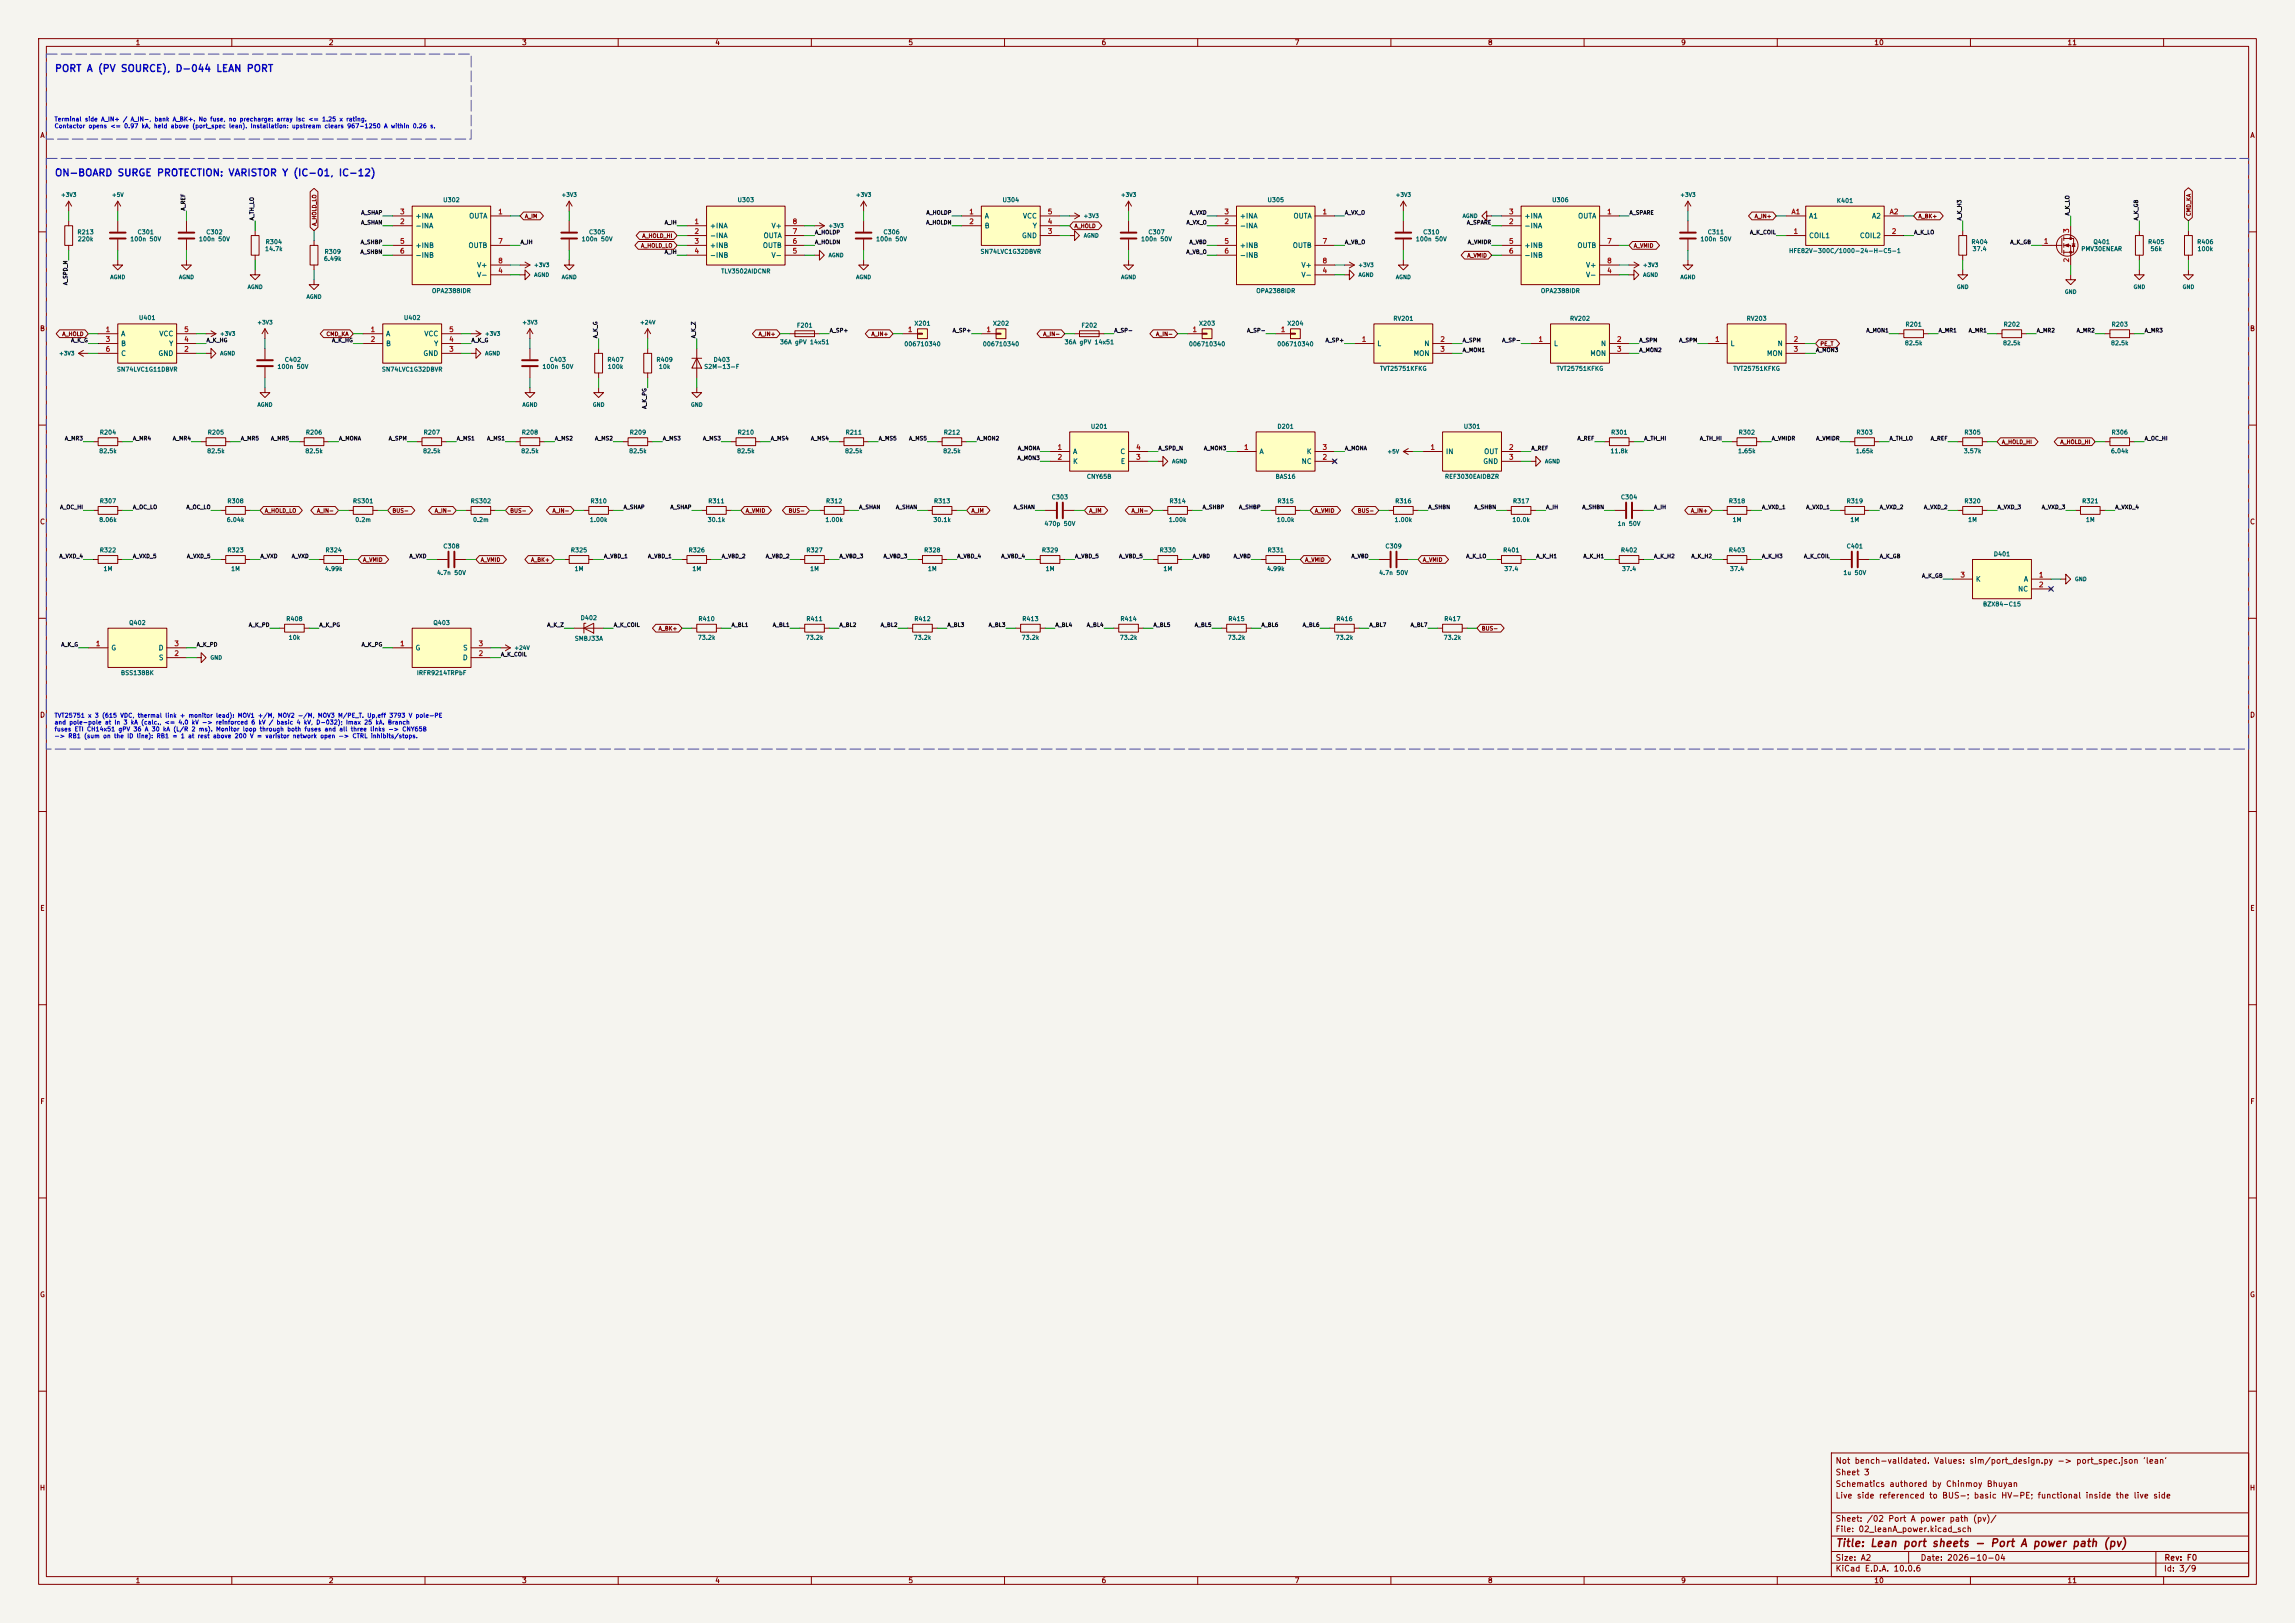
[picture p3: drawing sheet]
<svg xmlns="http://www.w3.org/2000/svg" width="594mm" height="420mm" viewBox="0 0 594 420" stroke-linecap="round" stroke-linejoin="round" font-family="sans-serif">
<defs><g id="words">
<text font-size="2" fill="#840000" x="475" y="400.8">Title: Lean port sheets - Port A power path (pv)</text>
<g font-size="1.8" fill="#0000c2">
<text x="14.1" y="19.1">PORT A (PV SOURCE), D-044 LEAN PORT</text>
<text x="14.1" y="46.1">ON-BOARD SURGE PROTECTION: VARISTOR Y (IC-01, IC-12)</text>
</g>
<g font-size="1.5" fill="#840000">
<text x="475" y="382.1">Sheet 3</text>
<text x="475" y="379.1">Not bench-validated. Values: sim/port_design.py -&gt; port_spec.json 'lean'</text>
<text x="475" y="388.1">Live side referenced to BUS-; basic HV-PE; functional inside the live side</text>
<text x="475" y="385.1">Schematics authored by Chinmoy Bhuyan</text>
<text x="475" y="394.1">Sheet: /02 Port A power path (pv)/</text>
<text x="475" y="396.8">File: 02_leanA_power.kicad_sch</text>
<text x="475" y="407">KiCad E.D.A. 10.0.6</text>
<text x="475" y="404.2">Size: A2</text>
<text x="497" y="404.2">Date: 2026-10-04</text>
<text x="560" y="407">Id: 3/9</text>
<text x="560.1" y="404.2">Rev: F0</text>
</g>
<g font-size="1.3" fill="#840000">
<text x="35" y="12">1</text>
<text x="85" y="12">2</text>
<text x="135" y="12">3</text>
<text x="185" y="12">4</text>
<text x="235" y="12">5</text>
<text x="285" y="12">6</text>
<text x="335" y="12">7</text>
<text x="385" y="12">8</text>
<text x="435" y="12">9</text>
<text x="485" y="12">10</text>
<text x="535" y="12">11</text>
<text x="10.3" y="36">A</text>
<text x="582.3" y="36">A</text>
<text x="10.2" y="86">B</text>
<text x="582.2" y="86">B</text>
<text x="10.2" y="136">C</text>
<text x="582.2" y="136">C</text>
<text x="10.2" y="186">D</text>
<text x="582.2" y="186">D</text>
<text x="10.3" y="236">E</text>
<text x="582.3" y="236">E</text>
<text x="10.3" y="286">F</text>
<text x="582.3" y="286">F</text>
<text x="10.2" y="336">G</text>
<text x="582.2" y="336">G</text>
<text x="10.2" y="386">H</text>
<text x="582.2" y="386">H</text>
<text x="35" y="410">1</text>
<text x="85" y="410">2</text>
<text x="135" y="410">3</text>
<text x="185" y="410">4</text>
<text x="235" y="410">5</text>
<text x="285" y="410">6</text>
<text x="335" y="410">7</text>
<text x="385" y="410">8</text>
<text x="435" y="410">9</text>
<text x="485" y="410">10</text>
<text x="535" y="410">11</text>
</g>
<g font-size="1.3" fill="#a90000">
<text x="103.4" y="58.3">2</text>
<text x="103.4" y="55.7">3</text>
<text x="128.8" y="55.7">1</text>
<text x="179.6" y="58.3">1</text>
<text x="205" y="58.3">8</text>
<text x="250.7" y="55.7">1</text>
<text x="250.7" y="58.3">2</text>
<text x="271" y="58.3">4</text>
<text x="271" y="55.7">5</text>
<text x="316.8" y="58.3">2</text>
<text x="316.8" y="55.7">3</text>
<text x="342.2" y="55.7">1</text>
<text x="390.4" y="58.3">2</text>
<text x="390.4" y="55.7">3</text>
<text x="415.8" y="55.7">1</text>
<text x="463.5" y="55.7">A1</text>
<text x="488.9" y="55.7">A2</text>
<text x="103.4" y="63.4">5</text>
<text x="103.4" y="65.9">6</text>
<text x="128.8" y="63.4">7</text>
<text x="179.6" y="60.8">2</text>
<text x="179.6" y="63.4">3</text>
<text x="179.6" y="65.9">4</text>
<text x="205" y="65.9">5</text>
<text x="205" y="63.4">6</text>
<text x="205" y="60.8">7</text>
<text x="271" y="60.8">3</text>
<text x="316.8" y="63.4">5</text>
<text x="316.8" y="65.9">6</text>
<text x="342.2" y="63.4">7</text>
<text x="390.4" y="63.4">5</text>
<text x="390.4" y="65.9">6</text>
<text x="415.8" y="63.4">7</text>
<text x="464.1" y="60.8">1</text>
<text x="489.5" y="60.8">2</text>
<text x="528.9" y="63.4">1</text>
<text x="535.8" y="60.4" transform="rotate(-90 535.8 60.4)">3</text>
<text x="128.8" y="71">4</text>
<text x="128.8" y="68.4">8</text>
<text x="342.2" y="71">4</text>
<text x="342.2" y="68.4">8</text>
<text x="415.8" y="71">4</text>
<text x="415.8" y="68.4">8</text>
<text x="535.8" y="68" transform="rotate(-90 535.8 68)">2</text>
<text x="27.2" y="86.2">1</text>
<text x="27.2" y="88.8">3</text>
<text x="47.5" y="88.8">4</text>
<text x="47.5" y="86.2">5</text>
<text x="95.8" y="86.2">1</text>
<text x="95.8" y="88.8">2</text>
<text x="116.1" y="88.8">4</text>
<text x="116.1" y="86.2">5</text>
<text x="234.9" y="86.2">1</text>
<text x="255.2" y="86.2">1</text>
<text x="308.5" y="86.2">1</text>
<text x="331.4" y="86.2">1</text>
<text x="352.3" y="88.8">1</text>
<text x="372.6" y="88.8">2</text>
<text x="398" y="88.8">1</text>
<text x="418.4" y="88.8">2</text>
<text x="443.8" y="88.8">1</text>
<text x="464.1" y="88.8">2</text>
<text x="27.2" y="91.3">6</text>
<text x="47.5" y="91.3">2</text>
<text x="116.1" y="91.3">3</text>
<text x="372.6" y="91.3">3</text>
<text x="418.4" y="91.3">3</text>
<text x="464.1" y="91.3">3</text>
<text x="273.6" y="116.7">1</text>
<text x="273.6" y="119.2">2</text>
<text x="293.9" y="119.2">3</text>
<text x="293.9" y="116.7">4</text>
<text x="321.8" y="116.7">1</text>
<text x="342.2" y="119.2">2</text>
<text x="342.2" y="116.7">3</text>
<text x="370.1" y="116.7">1</text>
<text x="390.4" y="116.7">2</text>
<text x="390.4" y="119.2">3</text>
<text x="507.3" y="149.7">3</text>
<text x="527.6" y="149.7">1</text>
<text x="527.6" y="152.3">2</text>
<text x="24.7" y="167.5">1</text>
<text x="45" y="167.5">3</text>
<text x="103.4" y="167.5">1</text>
<text x="123.7" y="167.5">3</text>
<text x="45" y="170">2</text>
<text x="123.7" y="170">2</text>
</g>
<g font-size="1.3" fill="#006464">
<text x="107.4" y="59.4">-INA</text>
<text x="107.4" y="56.8">+INA</text>
<text x="121.3" y="56.8">OUTA</text>
<text x="183.6" y="59.4">+INA</text>
<text x="199.5" y="59.4">V+</text>
<text x="254.7" y="56.8">A</text>
<text x="254.7" y="59.4">B</text>
<text x="264.6" y="56.8">VCC</text>
<text x="267.2" y="59.4">Y</text>
<text x="320.8" y="59.4">-INA</text>
<text x="320.8" y="56.8">+INA</text>
<text x="334.7" y="56.8">OUTA</text>
<text x="394.4" y="59.4">-INA</text>
<text x="394.4" y="56.8">+INA</text>
<text x="408.3" y="56.8">OUTA</text>
<text x="468.1" y="56.8">A1</text>
<text x="484.4" y="56.8">A2</text>
<text x="107.4" y="64.5">+INB</text>
<text x="121.1" y="64.5">OUTB</text>
<text x="183.6" y="61.9">-INA</text>
<text x="183.6" y="64.5">+INB</text>
<text x="197.3" y="64.5">OUTB</text>
<text x="197.5" y="61.9">OUTA</text>
<text x="264.4" y="61.9">GND</text>
<text x="320.8" y="64.5">+INB</text>
<text x="334.5" y="64.5">OUTB</text>
<text x="394.4" y="64.5">+INB</text>
<text x="408.1" y="64.5">OUTB</text>
<text x="468.1" y="61.9">COIL1</text>
<text x="481.2" y="61.9">COIL2</text>
<text x="107.4" y="67">-INB</text>
<text x="123.3" y="69.5">V+</text>
<text x="183.6" y="67">-INB</text>
<text x="199.5" y="67">V-</text>
<text x="320.8" y="67">-INB</text>
<text x="336.7" y="69.5">V+</text>
<text x="394.4" y="67">-INB</text>
<text x="410.4" y="69.5">V+</text>
<text x="123.3" y="72.1">V-</text>
<text x="336.7" y="72.1">V-</text>
<text x="410.4" y="72.1">V-</text>
<text x="31.2" y="87.3">A</text>
<text x="31.2" y="89.9">B</text>
<text x="41.1" y="87.3">VCC</text>
<text x="43.6" y="89.9">Y</text>
<text x="99.8" y="87.3">A</text>
<text x="99.8" y="89.9">B</text>
<text x="109.7" y="87.3">VCC</text>
<text x="112.2" y="89.9">Y</text>
<text x="356.3" y="89.9">L</text>
<text x="368.5" y="89.9">N</text>
<text x="402.1" y="89.9">L</text>
<text x="414.2" y="89.9">N</text>
<text x="447.8" y="89.9">L</text>
<text x="460" y="89.9">N</text>
<text x="31.2" y="92.4">C</text>
<text x="40.9" y="92.4">GND</text>
<text x="109.4" y="92.4">GND</text>
<text x="365.7" y="92.4">MON</text>
<text x="411.5" y="92.4">MON</text>
<text x="457.2" y="92.4">MON</text>
<text x="277.6" y="117.8">A</text>
<text x="289.8" y="117.8">C</text>
<text x="325.9" y="117.8">A</text>
<text x="338.1" y="117.8">K</text>
<text x="374.1" y="117.8">IN</text>
<text x="384" y="117.8">OUT</text>
<text x="277.6" y="120.3">K</text>
<text x="290" y="120.3">E</text>
<text x="336.8" y="120.3">NC</text>
<text x="383.8" y="120.3">GND</text>
<text x="511.3" y="150.8">K</text>
<text x="522.2" y="153.4">NC</text>
<text x="523.7" y="150.8">A</text>
<text x="28.7" y="168.6">G</text>
<text x="40.9" y="168.6">D</text>
<text x="41" y="171.1">S</text>
<text x="107.4" y="168.6">G</text>
<text x="119.7" y="171.1">D</text>
<text x="119.7" y="168.6">S</text>
</g>
<g font-size="1.1" fill="#0000c2">
<text x="14" y="31.7">Terminal side A_IN+ / A_IN-, bank A_BK+. No fuse, no precharge: array Isc &lt;= 1.25 x rating.</text>
<text x="14" y="33.4">Contactor opens &lt;= 0.97 kA, held above (port_spec lean). Installation: upstream clears 967-1250 A within 0.26 s.</text>
<text x="14" y="186">TVT25751 x 3 (615 VDC, thermal link + monitor lead): MOV1 +/M, MOV2 -/M, MOV3 M/PE_T. Up,eff 3793 V pole-PE</text>
<text x="14" y="187.7">and pole-pole at In 3 kA (calc., &lt;= 4.0 kV -&gt; reinforced 6 kV / basic 4 kV, D-032); Imax 25 kA. Branch</text>
<text x="14" y="189.5">fuses ETI CH14x51 gPV 36 A 30 kA (L/R 2 ms). Monitor loop through both fuses and all three links -&gt; CNY65B</text>
<text x="14" y="191.3">-&gt; RB1 (sum on the ID line): RB1 = 1 at rest above 200 V = varistor network open -&gt; CTRL inhibits/stops.</text>
</g>
<g font-size="1.1" fill="#006464">
<text x="114.6" y="52.6">U302</text>
<text x="190.8" y="52.6">U303</text>
<text x="259.4" y="52.6">U304</text>
<text x="327.9" y="52.6">U305</text>
<text x="401.6" y="52.6">U306</text>
<text x="475.3" y="52.8">K401</text>
<text x="19.9" y="60.9">R213</text>
<text x="20" y="62.7">220k</text>
<text x="33.6" y="62.7">100n 50V</text>
<text x="35.5" y="60.9">C301</text>
<text x="51.4" y="62.7">100n 50V</text>
<text x="53.3" y="60.9">C302</text>
<text x="68.5" y="65.2">14.7k</text>
<text x="68.6" y="63.4">R304</text>
<text x="83.9" y="66">R309</text>
<text x="150.4" y="62.7">100n 50V</text>
<text x="152.3" y="60.9">C305</text>
<text x="226.6" y="62.7">100n 50V</text>
<text x="228.5" y="60.9">C306</text>
<text x="253.7" y="65.9">SN74LVC1G32DBVR</text>
<text x="295.2" y="62.7">100n 50V</text>
<text x="297.1" y="60.9">C307</text>
<text x="366.3" y="62.7">100n 50V</text>
<text x="368.2" y="60.9">C310</text>
<text x="440" y="62.7">100n 50V</text>
<text x="441.9" y="60.9">C311</text>
<text x="462.9" y="65.7">HFE82V-300C/1000-24-H-C5-1</text>
<text x="510.1" y="63.4">R404</text>
<text x="510.4" y="65.2">37.4</text>
<text x="538.6" y="65.2">PMV30ENEAR</text>
<text x="541.7" y="63.4">Q401</text>
<text x="555.9" y="63.4">R405</text>
<text x="556.5" y="65.2">56k</text>
<text x="568.6" y="63.4">R406</text>
<text x="568.7" y="65.2">100k</text>
<text x="83.7" y="67.8">6.49k</text>
<text x="186.5" y="71">TLV3502AIDCNR</text>
<text x="111.7" y="76.1">OPA2388IDR</text>
<text x="325" y="76.1">OPA2388IDR</text>
<text x="398.7" y="76.1">OPA2388IDR</text>
<text x="35.8" y="83">U401</text>
<text x="104.4" y="83">U402</text>
<text x="360.5" y="83.3">RV201</text>
<text x="406.2" y="83.3">RV202</text>
<text x="452" y="83.3">RV203</text>
<text x="201.8" y="89.4">36A gPV 14x51</text>
<text x="206.1" y="85">F201</text>
<text x="233.9" y="89.9">006710340</text>
<text x="236.6" y="84.5">X201</text>
<text x="254.3" y="89.9">006710340</text>
<text x="256.9" y="84.5">X202</text>
<text x="275.4" y="89.4">36A gPV 14x51</text>
<text x="279.8" y="85">F202</text>
<text x="307.6" y="89.9">006710340</text>
<text x="310.2" y="84.5">X203</text>
<text x="330.5" y="89.9">006710340</text>
<text x="333.1" y="84.5">X204</text>
<text x="492.9" y="89.6">82.5k</text>
<text x="493.1" y="84.8">R201</text>
<text x="518.3" y="89.6">82.5k</text>
<text x="518.5" y="84.8">R202</text>
<text x="546.3" y="89.6">82.5k</text>
<text x="546.4" y="84.8">R203</text>
<text x="71.7" y="95.7">100n 50V</text>
<text x="73.6" y="93.9">C402</text>
<text x="140.3" y="95.7">100n 50V</text>
<text x="142.2" y="93.9">C403</text>
<text x="157.1" y="93.9">R407</text>
<text x="157.2" y="95.7">100k</text>
<text x="169.8" y="93.9">R409</text>
<text x="170.4" y="95.7">10k</text>
<text x="182.1" y="95.7">S2M-13-F</text>
<text x="184.6" y="93.9">D403</text>
<text x="30.1" y="96.4">SN74LVC1G11DBVR</text>
<text x="98.7" y="96.4">SN74LVC1G32DBVR</text>
<text x="357.1" y="96.2">TVT25751KFKG</text>
<text x="402.8" y="96.2">TVT25751KFKG</text>
<text x="448.5" y="96.2">TVT25751KFKG</text>
<text x="25.7" y="112.7">R204</text>
<text x="53.6" y="112.7">R205</text>
<text x="79" y="112.7">R206</text>
<text x="109.5" y="112.7">R207</text>
<text x="134.9" y="112.7">R208</text>
<text x="162.9" y="112.7">R209</text>
<text x="190.8" y="112.7">R210</text>
<text x="218.7" y="112.7">R211</text>
<text x="244.1" y="112.7">R212</text>
<text x="282.2" y="111.2">U201</text>
<text x="330.5" y="111.2">D201</text>
<text x="378.7" y="111.2">U301</text>
<text x="416.9" y="112.7">R301</text>
<text x="449.9" y="112.7">R302</text>
<text x="480.4" y="112.7">R303</text>
<text x="508.3" y="112.7">R305</text>
<text x="546.4" y="112.7">R306</text>
<text x="25.6" y="117.5">82.5k</text>
<text x="53.5" y="117.5">82.5k</text>
<text x="78.9" y="117.5">82.5k</text>
<text x="109.4" y="117.5">82.5k</text>
<text x="134.8" y="117.5">82.5k</text>
<text x="162.7" y="117.5">82.5k</text>
<text x="190.7" y="117.5">82.5k</text>
<text x="218.6" y="117.5">82.5k</text>
<text x="244" y="117.5">82.5k</text>
<text x="416.7" y="117.5">11.8k</text>
<text x="449.7" y="117.5">1.65k</text>
<text x="480.2" y="117.5">1.65k</text>
<text x="508.2" y="117.5">3.57k</text>
<text x="546.3" y="117.5">6.04k</text>
<text x="281.2" y="124.2">CNY65B</text>
<text x="330" y="124.2">BAS16</text>
<text x="373.9" y="124.2">REF3030EAIDBZR</text>
<text x="25.7" y="130.5">R307</text>
<text x="58.7" y="130.5">R308</text>
<text x="91.2" y="130.5">RS301</text>
<text x="121.7" y="130.5">RS302</text>
<text x="152.7" y="130.5">R310</text>
<text x="183.2" y="130.5">R311</text>
<text x="213.7" y="130.5">R312</text>
<text x="241.6" y="130.5">R313</text>
<text x="272.1" y="129.5">C303</text>
<text x="302.6" y="130.5">R314</text>
<text x="330.5" y="130.5">R315</text>
<text x="361" y="130.5">R316</text>
<text x="391.5" y="130.5">R317</text>
<text x="419.4" y="129.5">C304</text>
<text x="447.3" y="130.5">R318</text>
<text x="477.8" y="130.5">R319</text>
<text x="508.3" y="130.5">R320</text>
<text x="538.8" y="130.5">R321</text>
<text x="25.6" y="135.3">8.06k</text>
<text x="58.6" y="135.3">6.04k</text>
<text x="91.8" y="135.3">0.2m</text>
<text x="122.3" y="135.3">0.2m</text>
<text x="152.6" y="135.3">1.00k</text>
<text x="183" y="135.3">30.1k</text>
<text x="213.5" y="135.3">1.00k</text>
<text x="241.5" y="135.3">30.1k</text>
<text x="270.2" y="136.3">470p 50V</text>
<text x="302.4" y="135.3">1.00k</text>
<text x="330.4" y="135.3">10.0k</text>
<text x="360.8" y="135.3">1.00k</text>
<text x="391.3" y="135.3">10.0k</text>
<text x="418.6" y="136.3">1n 50V</text>
<text x="448.3" y="135.3">1M</text>
<text x="478.8" y="135.3">1M</text>
<text x="509.3" y="135.3">1M</text>
<text x="539.8" y="135.3">1M</text>
<text x="25.7" y="143.2">R322</text>
<text x="58.7" y="143.2">R323</text>
<text x="84.1" y="143.2">R324</text>
<text x="114.6" y="142.2">C308</text>
<text x="147.6" y="143.2">R325</text>
<text x="178.1" y="143.2">R326</text>
<text x="208.6" y="143.2">R327</text>
<text x="239.1" y="143.2">R328</text>
<text x="269.5" y="143.2">R329</text>
<text x="300" y="143.2">R330</text>
<text x="328" y="143.2">R331</text>
<text x="358.4" y="142.2">C309</text>
<text x="388.9" y="143.2">R401</text>
<text x="419.4" y="143.2">R402</text>
<text x="447.3" y="143.2">R403</text>
<text x="477.8" y="142.2">C401</text>
<text x="26.7" y="148">1M</text>
<text x="59.7" y="148">1M</text>
<text x="84" y="148">4.99k</text>
<text x="113" y="149">4.7n 50V</text>
<text x="148.6" y="148">1M</text>
<text x="179.1" y="148">1M</text>
<text x="209.6" y="148">1M</text>
<text x="240" y="148">1M</text>
<text x="270.5" y="148">1M</text>
<text x="301" y="148">1M</text>
<text x="327.8" y="148">4.99k</text>
<text x="356.8" y="149">4.7n 50V</text>
<text x="389.2" y="148">37.4</text>
<text x="419.7" y="148">37.4</text>
<text x="447.6" y="148">37.4</text>
<text x="477" y="149">1u 50V</text>
<text x="515.9" y="144.2">D401</text>
<text x="33.3" y="162">Q402</text>
<text x="74" y="161">R408</text>
<text x="112" y="162">Q403</text>
<text x="150.2" y="160.7">D402</text>
<text x="180.6" y="161">R410</text>
<text x="208.6" y="161">R411</text>
<text x="236.5" y="161">R412</text>
<text x="264.5" y="161">R413</text>
<text x="289.9" y="161">R414</text>
<text x="317.8" y="161">R415</text>
<text x="345.7" y="161">R416</text>
<text x="373.7" y="161">R417</text>
<text x="513.1" y="157.2">BZX84-C15</text>
<text x="74.6" y="165.8">10k</text>
<text x="148.6" y="166.1">SMBJ33A</text>
<text x="180.5" y="165.8">73.2k</text>
<text x="208.4" y="165.8">73.2k</text>
<text x="236.4" y="165.8">73.2k</text>
<text x="264.3" y="165.8">73.2k</text>
<text x="289.7" y="165.8">73.2k</text>
<text x="317.7" y="165.8">73.2k</text>
<text x="345.6" y="165.8">73.2k</text>
<text x="373.5" y="165.8">73.2k</text>
<text x="31.2" y="175">BSS138BK</text>
<text x="107.8" y="175">IRFR9214TRPbF</text>
</g>
<g font-size="1" fill="#006464">
<text x="15.7" y="51.2">+3V3</text>
<text x="28.9" y="51.2">+5V</text>
<text x="145.2" y="51.2">+3V3</text>
<text x="221.4" y="51.2">+3V3</text>
<text x="290" y="51.2">+3V3</text>
<text x="361.1" y="51.2">+3V3</text>
<text x="434.8" y="51.2">+3V3</text>
<text x="214.3" y="59.2">+3V3</text>
<text x="280.3" y="56.6">+3V3</text>
<text x="378.4" y="56.6">AGND</text>
<text x="280.4" y="61.7">AGND</text>
<text x="138.1" y="69.3">+3V3</text>
<text x="138.1" y="71.9">AGND</text>
<text x="214.3" y="66.8">AGND</text>
<text x="351.5" y="69.3">+3V3</text>
<text x="351.5" y="71.9">AGND</text>
<text x="425.1" y="69.3">+3V3</text>
<text x="425.2" y="71.9">AGND</text>
<text x="28.4" y="72.5">AGND</text>
<text x="46.2" y="72.5">AGND</text>
<text x="64" y="75">AGND</text>
<text x="79.2" y="77.5">AGND</text>
<text x="145.3" y="72.5">AGND</text>
<text x="221.5" y="72.5">AGND</text>
<text x="290" y="72.5">AGND</text>
<text x="361.2" y="72.5">AGND</text>
<text x="434.8" y="72.5">AGND</text>
<text x="506.4" y="75">GND</text>
<text x="534.3" y="76.3">GND</text>
<text x="552.1" y="75">GND</text>
<text x="564.8" y="75">GND</text>
<text x="56.8" y="87.1">+3V3</text>
<text x="66.5" y="84.2">+3V3</text>
<text x="125.4" y="87.1">+3V3</text>
<text x="135.1" y="84.2">+3V3</text>
<text x="165.5" y="84.2">+24V</text>
<text x="15.2" y="92.2">+3V3</text>
<text x="56.9" y="92.2">AGND</text>
<text x="125.4" y="92.2">AGND</text>
<text x="66.5" y="105.5">AGND</text>
<text x="135.1" y="105.5">AGND</text>
<text x="153.3" y="105.5">GND</text>
<text x="178.7" y="105.5">GND</text>
<text x="359" y="117.6">+5V</text>
<text x="303.2" y="120.1">AGND</text>
<text x="399.8" y="120.1">AGND</text>
<text x="536.9" y="150.6">GND</text>
<text x="54.3" y="170.9">GND</text>
<text x="133" y="168.4">+24V</text>
</g>
<g font-size="1" fill="#0f0f0f">
<text x="48.2" y="54.6" transform="rotate(-90 48.2 54.6)">A_REF</text>
<text x="65.9" y="57.1" transform="rotate(-90 65.9 57.1)">A_TH_LO</text>
<text x="93.3" y="58.3">A_SHAN</text>
<text x="93.4" y="55.8">A_SHAP</text>
<text x="171.9" y="58.3">A_IH</text>
<text x="239.6" y="58.3">A_HOLDN</text>
<text x="239.7" y="55.8">A_HOLDP</text>
<text x="307" y="58.3">A_VX_O</text>
<text x="307.8" y="55.8">A_VXD</text>
<text x="348" y="55.8">A_VX_O</text>
<text x="379.5" y="58.3">A_SPARE</text>
<text x="421.6" y="55.8">A_SPARE</text>
<text x="507.9" y="57.1" transform="rotate(-90 507.9 57.1)">A_K_H3</text>
<text x="535.8" y="55.9" transform="rotate(-90 535.8 55.9)">A_K_LO</text>
<text x="553.6" y="57.1" transform="rotate(-90 553.6 57.1)">A_K_GB</text>
<text x="93.2" y="65.9">A_SHBN</text>
<text x="93.2" y="63.4">A_SHBP</text>
<text x="134.6" y="63.4">A_IH</text>
<text x="171.9" y="65.9">A_IH</text>
<text x="210.8" y="60.9">A_HOLDP</text>
<text x="210.8" y="63.4">A_HOLDN</text>
<text x="306.9" y="65.9">A_VB_O</text>
<text x="307.7" y="63.4">A_VBD</text>
<text x="348" y="63.4">A_VB_O</text>
<text x="379.8" y="63.4">A_VMIDR</text>
<text x="452.8" y="60.9">A_K_COIL</text>
<text x="495.3" y="60.9">A_K_LO</text>
<text x="520.2" y="63.4">A_K_GB</text>
<text x="17.7" y="73.9" transform="rotate(-90 17.7 73.9)">A_SPD_N</text>
<text x="18.3" y="88.8">A_K_G</text>
<text x="53.3" y="88.8">A_K_HG</text>
<text x="85.8" y="88.8">A_K_HG</text>
<text x="121.9" y="88.8">A_K_G</text>
<text x="154.8" y="87.6" transform="rotate(-90 154.8 87.6)">A_K_G</text>
<text x="180.2" y="87.6" transform="rotate(-90 180.2 87.6)">A_K_Z</text>
<text x="214.6" y="86.3">A_SP+</text>
<text x="246.5" y="86.3">A_SP+</text>
<text x="288.3" y="86.3">A_SP-</text>
<text x="322.7" y="86.3">A_SP-</text>
<text x="343" y="88.8">A_SP+</text>
<text x="378.5" y="88.8">A_SPM</text>
<text x="388.7" y="88.8">A_SP-</text>
<text x="424.2" y="88.8">A_SPM</text>
<text x="434.5" y="88.8">A_SPM</text>
<text x="482.9" y="86.3">A_MON1</text>
<text x="501.7" y="86.3">A_MR1</text>
<text x="509.4" y="86.3">A_MR1</text>
<text x="527.1" y="86.3">A_MR2</text>
<text x="537.4" y="86.3">A_MR2</text>
<text x="555" y="86.3">A_MR3</text>
<text x="378.5" y="91.3">A_MON1</text>
<text x="424.2" y="91.3">A_MON2</text>
<text x="469.9" y="91.3">A_MON3</text>
<text x="167.5" y="105.9" transform="rotate(-90 167.5 105.9)">A_K_PG</text>
<text x="16.7" y="114.2">A_MR3</text>
<text x="34.3" y="114.2">A_MR4</text>
<text x="44.6" y="114.2">A_MR4</text>
<text x="62.2" y="114.2">A_MR5</text>
<text x="70" y="114.2">A_MR5</text>
<text x="87.6" y="114.2">A_MONA</text>
<text x="100.5" y="114.2">A_SPM</text>
<text x="118.1" y="114.2">A_MS1</text>
<text x="125.9" y="114.2">A_MS1</text>
<text x="143.5" y="114.2">A_MS2</text>
<text x="153.9" y="114.2">A_MS2</text>
<text x="171.5" y="114.2">A_MS3</text>
<text x="181.8" y="114.2">A_MS3</text>
<text x="199.4" y="114.2">A_MS4</text>
<text x="209.8" y="114.2">A_MS4</text>
<text x="227.3" y="114.2">A_MS5</text>
<text x="235.2" y="114.2">A_MS5</text>
<text x="252.7" y="114.2">A_MON2</text>
<text x="263.2" y="119.3">A_MON3</text>
<text x="263.3" y="116.7">A_MONA</text>
<text x="299.7" y="116.7">A_SPD_N</text>
<text x="311.5" y="116.7">A_MON3</text>
<text x="348" y="116.7">A_MONA</text>
<text x="396.2" y="116.7">A_REF</text>
<text x="408.2" y="114.2">A_REF</text>
<text x="425.5" y="114.2">A_TH_HI</text>
<text x="439.9" y="114.2">A_TH_HI</text>
<text x="458.5" y="114.2">A_VMIDR</text>
<text x="470" y="114.2">A_VMIDR</text>
<text x="489" y="114.2">A_TH_LO</text>
<text x="499.6" y="114.2">A_REF</text>
<text x="555" y="114.2">A_OC_HI</text>
<text x="15.4" y="132">A_OC_HI</text>
<text x="34.3" y="132">A_OC_LO</text>
<text x="48.1" y="132">A_OC_LO</text>
<text x="161.3" y="132">A_SHAP</text>
<text x="173.4" y="132">A_SHAP</text>
<text x="222.3" y="132">A_SHAN</text>
<text x="231.8" y="132">A_SHAN</text>
<text x="262.2" y="132">A_SHAN</text>
<text x="311.2" y="132">A_SHBP</text>
<text x="320.6" y="132">A_SHBP</text>
<text x="369.6" y="132">A_SHBN</text>
<text x="381.5" y="132">A_SHBN</text>
<text x="400.1" y="132">A_IH</text>
<text x="409.4" y="132">A_SHBN</text>
<text x="428" y="132">A_IH</text>
<text x="455.9" y="132">A_VXD_1</text>
<text x="467.4" y="132">A_VXD_1</text>
<text x="486.4" y="132">A_VXD_2</text>
<text x="497.8" y="132">A_VXD_2</text>
<text x="516.9" y="132">A_VXD_3</text>
<text x="528.3" y="132">A_VXD_3</text>
<text x="547.4" y="132">A_VXD_4</text>
<text x="15.2" y="144.7">A_VXD_4</text>
<text x="34.3" y="144.7">A_VXD_5</text>
<text x="48.3" y="144.7">A_VXD_5</text>
<text x="67.3" y="144.7">A_VXD</text>
<text x="75.4" y="144.7">A_VXD</text>
<text x="105.9" y="144.7">A_VXD</text>
<text x="156.2" y="144.7">A_VBD_1</text>
<text x="167.6" y="144.7">A_VBD_1</text>
<text x="186.7" y="144.7">A_VBD_2</text>
<text x="198.1" y="144.7">A_VBD_2</text>
<text x="217.2" y="144.7">A_VBD_3</text>
<text x="228.6" y="144.7">A_VBD_3</text>
<text x="247.7" y="144.7">A_VBD_4</text>
<text x="259" y="144.7">A_VBD_4</text>
<text x="278.1" y="144.7">A_VBD_5</text>
<text x="289.5" y="144.7">A_VBD_5</text>
<text x="308.6" y="144.7">A_VBD</text>
<text x="319.2" y="144.7">A_VBD</text>
<text x="349.7" y="144.7">A_VBD</text>
<text x="379.4" y="144.7">A_K_LO</text>
<text x="397.5" y="144.7">A_K_H1</text>
<text x="409.7" y="144.7">A_K_H1</text>
<text x="428" y="144.7">A_K_H2</text>
<text x="437.6" y="144.7">A_K_H2</text>
<text x="455.9" y="144.7">A_K_H3</text>
<text x="466.8" y="144.7">A_K_COIL</text>
<text x="486.4" y="144.7">A_K_GB</text>
<text x="497.3" y="149.8">A_K_GB</text>
<text x="15.7" y="167.5">A_K_G</text>
<text x="50.8" y="167.5">A_K_PD</text>
<text x="64.3" y="162.5">A_K_PD</text>
<text x="82.6" y="162.5">A_K_PG</text>
<text x="93.5" y="167.5">A_K_PG</text>
<text x="141.5" y="162.5">A_K_Z</text>
<text x="158.8" y="162.5">A_K_COIL</text>
<text x="189.2" y="162.5">A_BL1</text>
<text x="199.9" y="162.5">A_BL1</text>
<text x="217.2" y="162.5">A_BL2</text>
<text x="227.8" y="162.5">A_BL2</text>
<text x="245.1" y="162.5">A_BL3</text>
<text x="255.8" y="162.5">A_BL3</text>
<text x="273.1" y="162.5">A_BL4</text>
<text x="281.2" y="162.5">A_BL4</text>
<text x="298.5" y="162.5">A_BL5</text>
<text x="309.1" y="162.5">A_BL5</text>
<text x="326.4" y="162.5">A_BL6</text>
<text x="337" y="162.5">A_BL6</text>
<text x="354.3" y="162.5">A_BL7</text>
<text x="365" y="162.5">A_BL7</text>
<text x="129.5" y="170.1">A_K_COIL</text>
</g>
<g font-size="1" fill="#840000">
<text x="82.1" y="58.6" transform="rotate(-90 82.1 58.6)">A_HOLD_LO</text>
<text x="135.7" y="56.7">A_IM</text>
<text x="278" y="59.2">A_HOLD</text>
<text x="454" y="56.7">A_IN+</text>
<text x="496.4" y="56.7">A_BK+</text>
<text x="567.2" y="56" transform="rotate(-90 567.2 56)">CMD_KA</text>
<text x="165.8" y="64.3">A_HOLD_LO</text>
<text x="166.1" y="61.8">A_HOLD_HI</text>
<text x="422.8" y="64.3">A_VMID</text>
<text x="379.7" y="66.9">A_VMID</text>
<text x="16" y="87.2">A_HOLD</text>
<text x="84.4" y="87.2">CMD_KA</text>
<text x="196.2" y="87.2">A_IN+</text>
<text x="225.4" y="87.2">A_IN+</text>
<text x="269.9" y="87.2">A_IN-</text>
<text x="299.1" y="87.2">A_IN-</text>
<text x="471" y="89.7">PE_T</text>
<text x="518" y="115.1">A_HOLD_HI</text>
<text x="533.2" y="115.1">A_HOLD_HI</text>
<text x="68.4" y="132.9">A_HOLD_LO</text>
<text x="81.9" y="132.9">A_IN-</text>
<text x="101.5" y="132.9">BUS-</text>
<text x="112.4" y="132.9">A_IN-</text>
<text x="131.9" y="132.9">BUS-</text>
<text x="142.9" y="132.9">A_IN-</text>
<text x="192.9" y="132.9">A_VMID</text>
<text x="204" y="132.9">BUS-</text>
<text x="251.3" y="132.9">A_IM</text>
<text x="281.8" y="132.9">A_IM</text>
<text x="292.7" y="132.9">A_IN-</text>
<text x="340.2" y="132.9">A_VMID</text>
<text x="351.3" y="132.9">BUS-</text>
<text x="437.5" y="132.9">A_IN+</text>
<text x="93.8" y="145.6">A_VMID</text>
<text x="124.3" y="145.6">A_VMID</text>
<text x="137.3" y="145.6">A_BK+</text>
<text x="337.7" y="145.6">A_VMID</text>
<text x="368.2" y="145.6">A_VMID</text>
<text x="170.3" y="163.4">A_BK+</text>
<text x="383.4" y="163.4">BUS-</text>
</g>
</g></defs>
<path d="M0 0h594v420h-594z" fill="#f5f4ef" stroke="#f5f4ef" stroke-width=".26"/>
<g fill="none" stroke="#840000" stroke-width=".26">
<path d="M10 10h574v400h-574zM12 12h570v396h-570zM60 10v2M110 10v2M160 10v2M210 10v2M260 10v2M310 10v2M360 10v2M410 10v2M460 10v2M510 10v2"/>
<path d="M560 10v2M384.8 55.9v-1.3l-1.3 1.3 1.3 1.3v-1.3h1.3M553.7 59.7v1.3M10 60h2M134.6 71.1h1.3v-1.2l1.3 1.2-1.3 1.3v-1.3M134.6 68.6h2.6M135.9 67.8l1.3 .8M137.2 68.6l-1.3 .7M147.3 67.3v1.3h1.3l-1.3 1.3-1.3-1.3h1.3M210.8 66h1.3v-1.2l1.3 1.2-1.3 1.3v-1.3M348 71.1h1.2v-1.2l1.3 1.2-1.3 1.3v-1.3M535.9 71.1v1.3h1.3l-1.3 1.3-1.2-1.3h1.2"/>
<path d="M552.7 61h2v5h-2zM553.7 69.9v1.2h1.3l-1.3 1.3-1.3-1.3h1.3M553.7 66v1.3M582 60h2M121.9 86.4h2.6M123.2 85.6l1.3 .8M124.5 86.4l-1.3 .7M137.2 90.2v2.8M137.2 95v2.8M204.5 86.4h7.6M205.7 85.6h5.1v1.5h-5.1zM10 110h2"/>
<path d="M77.5 114.3h1.2M78.7 113.3h5.1v2h-5.1zM83.8 114.3h1.3M217.2 114.3h1.2M218.4 113.3h5.1v2h-5.1zM223.5 114.3h1.3M544.8 114.3h1.3M546.1 113.3h5.1v2h-5.1zM551.2 114.3h1.2M582 110h2M151.1 132.1h1.3M152.4 131.1h5.1v2h-5.1z"/>
<path d="M157.5 132.1h1.2M181.6 132.1h1.3M182.9 131.1h5.1v2h-5.1zM188 132.1h1.2M176.5 144.8h1.3M177.8 143.8h5.1v2h-5.1zM182.9 144.8h1.2M237.5 144.8h1.3M238.8 143.8h5v2h-5zM243.8 144.8h1.3M10 160h2M582 160h2"/>
<path d="M10 210h2M582 210h2M10 260h2M582 260h2M10 310h2M582 310h2M10 360h2M474 376h108v32h-108zM582 360h2M474 397.5h108M474 391.5h108M60 408v2"/>
<path d="M110 408v2M160 408v2M210 408v2M260 408v2M310 408v2M360 408v2M410 408v2M460 408v2M474 404.5h108M474 401.5h108M494 401.5v3M510 408v2"/>
<path d="M558 401.5v6.5M560 408v2"/>
</g>
<path d="M135.1 93.2h4.1M135.1 94.7h4.1" fill="none" stroke="#840000" stroke-width=".51"/>
<path d="M334 85.1h2.5v2.5h-2.5z" fill="#ffffc2"/>
<g fill="none" stroke="#840000" stroke-width=".26">
<path d="M508 59.7v1.3M507 61h2v5h-2zM508 66v1.3M121.9 91.4h1.3v-1.2l1.3 1.2-1.3 1.3v-1.3M330.2 86.4h3.8M334 85.1h2.5v2.5h-2.5zM334 86.2h1.3v.3h-1.3zM133.3 114.3h1.3M134.6 113.3h5.1v2h-5.1zM137.2 100.3v1.3h1.2l-1.2 1.3-1.3-1.3h1.3M139.7 114.3h1.3M328.9 132.1h1.3"/>
<path d="M330.2 131.1h5.1v2h-5.1zM335.3 132.1h1.2"/>
</g>
<path d="M325.1 111.8h15.3v10.1h-15.3z" fill="#ffffc2"/>
<g fill="none" stroke="#840000" stroke-width=".26">
<path d="M66 59.7v1.3M65 61h2.1v5h-2.1zM66 66v1.3M80.3 63.5h2v5.1h-2zM81.3 62.2v1.3M81.3 68.6v1.3M508 69.9v1.2h1.3l-1.3 1.3-1.3-1.3h1.3M53.3 86.4h2.6M54.6 85.6l1.3 .8M55.9 86.4l-1.3 .7M491.5 86.4h1.3M492.8 85.3h5v2.1h-5z"/>
<path d="M497.8 86.4h1.3M516.9 86.4h1.3M518.2 85.3h5v2.1h-5zM523.2 86.4h1.3M154.9 100.3v1.3h1.3l-1.3 1.3-1.2-1.3h1.2M320 116.8h5.1M325.1 111.8h15.3v10.1h-15.3zM340.4 116.8h5M340.4 119.4h5M345.1 119l.7 .8M345.8 119l-.7 .8M396.2 119.4h1.3v-1.3l1.3 1.3-1.3 1.3v-1.3"/>
<path d="M415.3 114.3h1.3M416.6 113.3h5v2h-5zM421.6 114.3h1.3M506.7 114.3h1.3M508 113.3h5.1v2h-5.1zM513.1 114.3h1.2M476.2 132.1h1.3M477.5 131.1h5.1v2h-5.1zM482.6 132.1h1.3M506.7 132.1h1.3M508 131.1h5.1v2h-5.1zM513.1 132.1h1.2"/>
<path d="M476.2 144.8h2.8M481.1 144.8h2.8"/>
</g>
<path d="M479.3 142.7v4.1M480.8 142.7v4.1" fill="none" stroke="#840000" stroke-width=".51"/>
<path d="M401.3 83.8h15.3v10.2h-15.3z" fill="#ffffc2"/>
<path d="M396.2 88.9h5.1M401.3 83.8h15.3v10.2h-15.3zM416.6 88.9h5M416.6 91.4h5M478.8 114.3h1.3M480.1 113.3h5v2h-5zM485.1 114.3h1.3M417.8 132.1h2.8M422.7 132.1h2.7" fill="none" stroke="#840000" stroke-width=".26"/>
<path d="M420.9 130v4.1M422.4 130v4.1" fill="none" stroke="#840000" stroke-width=".51"/>
<path d="M106.7 53.3h20.3v20.4h-20.3z" fill="#ffffc2"/>
<g fill="none" stroke="#840000" stroke-width=".26">
<path d="M101.6 55.9h5.1M101.6 58.4h5.1M106.7 53.3h20.3v20.4h-20.3zM127 55.9h5.1M535.9 58.4v3.3M101.6 63.5h5.1M101.6 66h5.1M127 71.1h5.1M127 63.5h5.1M127 68.6h5.1M528.3 63.5h5.4M533.7 61.6v3.8"/>
<path d="M534.2 61.7h2.5v3.6h-2.5M534.2 63.5h1.7v5.1M534.2 61.2v1M534.2 63v1M534.2 64.8v1M536.3 63.1h.8M536.7 63.1l.4 .7h-.8z"/>
<circle cx="535.1" cy="63.5" r="2.79"/>
</g>
<g fill="#840000" stroke="#840000" stroke-width=".26">
<path d="M534.4 63.5l1-.4v.8z"/>
<circle cx="535.9" cy="61.7" r=".25"/>
<circle cx="535.9" cy="65.3" r=".25"/>
</g>
<path d="M467.4 53.3h20.3v10.2h-20.3z" fill="#ffffc2"/>
<g fill="none" stroke="#840000" stroke-width=".26">
<path d="M48.3 57.2v2.7M363.2 57.2v2.7M462.3 55.9h5.1M467.4 53.3h20.3v10.2h-20.3zM487.7 55.9h5.1M48.3 67.3v1.3h1.2l-1.2 1.3-1.3-1.3h1.3M48.3 62v2.8M363.2 62v2.8M421.6 71.1h1.3v-1.2l1.3 1.2-1.3 1.3v-1.3M462.3 61h5.1M487.7 61h5.1M417.8 144.8h1.3"/>
<path d="M419.1 143.8h5.1v2h-5.1zM424.2 144.8h1.2"/>
</g>
<path d="M46.2 60.2h4.1M46.2 61.7h4.1M361.2 60.2h4.1M361.2 61.7h4.1" fill="none" stroke="#840000" stroke-width=".51"/>
<path d="M373.4 111.8h15.2v10.1h-15.2z" fill="#ffffc2"/>
<path d="M363.2 52.1l-.7 1.2M363.2 52.1l.8 1.2M363.2 52.1v2.5M368.3 116.8h5.1M373.4 111.8h15.2v10.1h-15.2zM388.6 116.8h5.1M388.6 119.4h5.1" fill="none" stroke="#840000" stroke-width=".26"/>
<path d="M393.7 53.3h20.3v20.4h-20.3z" fill="#ffffc2"/>
<g fill="none" stroke="#840000" stroke-width=".26">
<path d="M388.6 55.9h5.1M388.6 58.4h5.1M393.7 53.3h20.3v20.4h-20.3zM414 55.9h5.1M436.9 52.1l-.8 1.2M436.9 52.1l.7 1.2M436.9 52.1v2.5M388.6 63.5h5.1M388.6 66h5.1M414 71.1h5.1M414 63.5h5.1M414 68.6h5.1"/>
<path d="M421.6 68.6h2.6M422.9 67.8l1.3 .8M424.2 68.6l-1.3 .7M363.2 116.8l1.3 .8M363.2 116.8h2.6M364.5 116.1l-1.3 .7M448.3 114.3h1.3M449.6 113.3h5.1v2h-5.1zM454.7 114.3h1.2M359.4 132.1h1.3M360.7 131.1h5.1v2h-5.1zM365.8 132.1h1.2"/>
<path d="M389.9 132.1h1.3M391.2 131.1h5v2h-5zM396.2 132.1h1.3M57.1 144.8h1.3M58.4 143.8h5.1v2h-5.1zM63.5 144.8h1.3M356.9 144.8h2.8M361.7 144.8h2.8M387.3 144.8h1.3M388.6 143.8h5.1v2h-5.1zM393.7 144.8h1.3"/>
</g>
<path d="M359.9 142.7v4.1M361.4 142.7v4.1" fill="none" stroke="#840000" stroke-width=".51"/>
<path d="M447 83.8h15.3v10.2h-15.3z" fill="#ffffc2"/>
<g fill="none" stroke="#840000" stroke-width=".26">
<path d="M566.4 59.7v1.3M565.4 61h2v5h-2zM566.4 69.9v1.2h1.3l-1.3 1.3-1.3-1.3h1.3M566.4 66v1.3M442 88.9h5M447 83.8h15.3v10.2h-15.3zM462.3 88.9h5.1M462.3 91.4h5.1M24.1 144.8h1.3M25.4 143.8h5.1v2h-5.1zM30.5 144.8h1.2M326.4 144.8h1.3"/>
<path d="M327.7 143.8h5v2h-5zM332.7 144.8h1.3M533.4 149.9h1.3v-1.3l1.2 1.3-1.2 1.2v-1.2"/>
</g>
<path d="M510.5 144.8h15.3v10.1h-15.3z" fill="#ffffc2"/>
<g fill="none" stroke="#840000" stroke-width=".26">
<path d="M82.5 144.8h1.3M83.8 143.8h5.1v2h-5.1zM88.9 144.8h1.3M505.5 149.9h5M510.5 144.8h15.3v10.1h-15.3zM525.8 149.9h5.1M525.8 152.4h5.1M530.5 152l.7 .8M531.2 152l-.7 .8M262.9 162.6h1.3M264.2 161.5h5v2.1h-5zM269.2 162.6h1.3"/>
<path d="M288.3 162.6h1.3M289.6 161.5h5v2.1h-5zM294.6 162.6h1.3M316.2 162.6h1.3M317.5 161.5h5.1v2.1h-5.1zM322.6 162.6h1.2M344.2 162.6h1.2M345.4 161.5h5.1v2.1h-5.1zM350.5 162.6h1.3M372.1 162.6h1.3M373.4 161.5h5.1v2.1h-5.1zM378.5 162.6h1.2"/>
</g>
<path d="M27.9 162.6h15.3v10.1h-15.3z" fill="#ffffc2"/>
<g fill="none" stroke="#840000" stroke-width=".26">
<path d="M348 68.6h2.5M349.2 67.8l1.3 .8M350.5 68.6l-1.3 .7M363.2 67.3v1.3h1.3l-1.3 1.3-1.3-1.3h1.3M436.9 67.3v1.3h1.2l-1.2 1.3-1.3-1.3h1.3M137.2 85.1l-.8 1.3M137.2 85.1l.7 1.3M137.2 85.1v2.5M120.6 132.1h1.3M121.9 131.1h5.1v2h-5.1zM127 132.1h1.3M445.8 132.1h1.2"/>
<path d="M447 131.1h5.1v2h-5.1zM452.1 132.1h1.3M445.8 144.8h1.2M447 143.8h5.1v2h-5.1zM452.1 144.8h1.3M22.9 167.6h5M27.9 162.6h15.3v10.1h-15.3zM43.2 167.6h5.1M43.2 170.2h5.1M50.8 170.2h1.3v-1.3l1.2 1.3-1.2 1.3v-1.3M72.4 162.6h1.3M73.7 161.5h5v2.1h-5z"/>
<path d="M78.7 162.6h1.3"/>
</g>
<path d="M355.6 83.8h15.2v10.2h-15.2z" fill="#ffffc2"/>
<path d="M68.6 90.2v2.8M68.6 95v2.8M350.5 88.9h5.1M355.6 83.8h15.2v10.2h-15.2zM370.8 88.9h5.1M370.8 91.4h5.1M544.8 86.4h1.3M546.1 85.3h5.1v2.1h-5.1zM551.2 86.4h1.2" fill="none" stroke="#840000" stroke-width=".26"/>
<path d="M66.5 93.2h4.1M66.5 94.7h4.1" fill="none" stroke="#840000" stroke-width=".51"/>
<path d="M320 53.3h20.4v20.4h-20.4z" fill="#ffffc2"/>
<g fill="none" stroke="#840000" stroke-width=".26">
<path d="M223.5 52.1l-.7 1.2M223.5 52.1l.8 1.2M223.5 52.1v2.5M292.1 52.1l-.8 1.2M292.1 52.1l.8 1.2M292.1 52.1v2.5M315 55.9h5M315 58.4h5M320 53.3h20.4v20.4h-20.4zM340.4 55.9h5M315 63.5h5M315 66h5"/>
<path d="M340.4 71.1h5M340.4 63.5h5M340.4 68.6h5M68.6 85.1l-.8 1.3M68.6 85.1l.7 1.3M68.6 85.1v2.5M537.2 132.1h1.3M538.5 131.1h5.1v2h-5.1zM543.6 132.1h1.2M207 162.6h1.3M208.3 161.5h5.1v2.1h-5.1zM213.4 162.6h1.2"/>
</g>
<path d="M254 53.3h15.2v10.2h-15.2z" fill="#ffffc2"/>
<g fill="none" stroke="#840000" stroke-width=".26">
<path d="M248.9 55.9h5.1M248.9 58.4h5.1M254 53.3h15.2v10.2h-15.2zM269.2 55.9h5.1M269.2 58.4h5.1M436.9 57.2v2.7M269.2 61h5.1M436.9 62v2.8M278.1 86.4h7.6M279.4 85.6h5.1v1.5h-5.1zM234.9 162.6h1.3M236.2 161.5h5.1v2.1h-5.1z"/>
<path d="M241.3 162.6h1.3"/>
</g>
<path d="M434.8 60.2h4.1M434.8 61.7h4.1" fill="none" stroke="#840000" stroke-width=".51"/>
<path d="M276.9 111.8h15.2v10.1h-15.2z" fill="#ffffc2"/>
<g fill="none" stroke="#840000" stroke-width=".26">
<path d="M68.6 100.3v1.3h1.2l-1.2 1.3-1.3-1.3h1.3M107.9 114.3h1.3M109.2 113.3h5.1v2h-5.1zM114.3 114.3h1.3M161.3 114.3h1.3M162.6 113.3h5v2h-5zM167.6 114.3h1.3M271.8 116.8h5.1M271.8 119.4h5.1M276.9 111.8h15.2v10.1h-15.2zM292.1 116.8h5.1M292.1 119.4h5.1"/>
<path d="M270.5 132.1h2.8M275.3 132.1h2.8"/>
</g>
<path d="M273.6 130v4.1M275.1 130v4.1" fill="none" stroke="#840000" stroke-width=".51"/>
<path d="M99.1 83.8h15.2v10.2h-15.2z" fill="#ffffc2"/>
<g fill="none" stroke="#840000" stroke-width=".26">
<path d="M17.8 52.1l-.8 1.2M17.8 52.1l.7 1.2M17.8 52.1v2.5M30.5 52.1l-.8 1.2M30.5 52.1l.7 1.2M30.5 52.1v2.5M81.3 72.4v1.3h1.2l-1.2 1.2-1.3-1.2h1.3M94 86.4h5.1M94 88.9h5.1M99.1 83.8h15.2v10.2h-15.2zM114.3 86.4h5.1M114.3 88.9h5.1"/>
<path d="M114.3 91.4h5.1M24.1 114.3h1.3M25.4 113.3h5.1v2h-5.1zM30.5 114.3h1.2M52.1 114.3h1.2M53.3 113.3h5.1v2h-5.1zM58.4 114.3h1.3M242.6 114.3h1.2M243.8 113.3h5.1v2h-5.1zM248.9 114.3h1.3M299.7 119.4h1.3v-1.3l1.3 1.3-1.3 1.3v-1.3M24.1 132.1h1.3"/>
<path d="M25.4 131.1h5.1v2h-5.1zM30.5 132.1h1.2M57.1 132.1h1.3M58.4 131.1h5.1v2h-5.1zM63.5 132.1h1.3M90.2 132.1h1.2M91.4 131.1h5.1v2h-5.1zM96.5 132.1h1.3M240 132.1h1.3M241.3 131.1h5.1v2h-5.1zM246.4 132.1h1.2M301 132.1h1.3"/>
<path d="M302.3 131.1h5v2h-5zM307.3 132.1h1.3M146 144.8h1.3M147.3 143.8h5.1v2h-5.1zM152.4 144.8h1.3"/>
</g>
<path d="M257.8 85.1h2.5v2.5h-2.5z" fill="#ffffc2"/>
<path d="M254 86.4h3.8M257.8 85.1h2.5v2.5h-2.5zM257.8 86.2h1.3v.3h-1.3z" fill="none" stroke="#840000" stroke-width=".26"/>
<path d="M182.9 53.3h20.3v15.3h-20.3z" fill="#ffffc2"/>
<path d="M177.8 58.4h5.1M182.9 53.3h20.3v15.3h-20.3zM203.2 58.4h5.1M177.8 61h5.1M177.8 63.5h5.1M177.8 66h5.1M203.2 61h5.1M203.2 63.5h5.1M203.2 66h5.1" fill="none" stroke="#840000" stroke-width=".26"/>
<path d="M237.5 85.1h2.5v2.5h-2.5z" fill="#ffffc2"/>
<g fill="none" stroke="#840000" stroke-width=".26">
<path d="M147.3 52.1l-.7 1.2M147.3 52.1l.8 1.2M147.3 52.1v2.5M147.3 57.2v2.7M210.8 58.4h2.6M212.1 57.7l1.3 .7M213.4 58.4l-1.3 .8M66 69.9v1.2h1.3l-1.3 1.3-1.2-1.3h1.2M147.3 62v2.8M20.3 91.4l1.3 .8M20.3 91.4h2.6M21.6 90.7l-1.3 .7"/>
<path d="M233.7 86.4h3.8M237.5 85.1h2.5v2.5h-2.5zM237.5 86.2h1.3v.3h-1.3z"/>
</g>
<path d="M145.3 60.2h4.1M145.3 61.7h4.1" fill="none" stroke="#840000" stroke-width=".51"/>
<path d="M30.5 83.8h15.2v10.2h-15.2z" fill="#ffffc2"/>
<g fill="none" stroke="#840000" stroke-width=".26">
<path d="M25.4 86.4h5.1M25.4 91.4h5.1M25.4 88.9h5.1M30.5 83.8h15.2v10.2h-15.2zM45.7 86.4h5.1M45.7 91.4h5.1M45.7 88.9h5.1M53.3 91.4h1.3v-1.2l1.3 1.2-1.3 1.3v-1.3M179.1 92.7h2.5M180.3 92.7l1.3 2.6h-2.5zM180.3 90.2v7.6M189.2 114.3h1.3"/>
<path d="M190.5 113.3h5.1v2h-5.1zM195.6 114.3h1.2M212.1 132.1h1.3M213.4 131.1h5v2h-5zM218.4 132.1h1.3M179.1 162.6h1.2M180.3 161.5h5.1v2.1h-5.1zM185.4 162.6h1.3"/>
</g>
<path d="M311.1 85.1h2.6v2.5h-2.6z" fill="#ffffc2"/>
<g fill="none" stroke="#840000" stroke-width=".26">
<path d="M16.8 58.4h2v5.1h-2zM17.8 57.2v1.2M276.9 55.9h2.5M278.1 55.1l1.3 .8M279.4 55.9l-1.3 .7M292.1 57.2v2.7M17.8 63.5v1.3M223.5 67.3v1.3h1.3l-1.3 1.3-1.3-1.3h1.3M276.9 61h1.2v-1.3l1.3 1.3-1.3 1.2v-1.2M292.1 67.3v1.3h1.3l-1.3 1.3-1.3-1.3h1.3M292.1 62v2.8M153.9 91.4h2.1v5.1h-2.1z"/>
<path d="M154.9 90.2v1.2M154.9 96.5v1.3M166.6 91.4h2.1v5.1h-2.1zM167.6 85.1v2.5M167.6 90.2v1.2M167.6 96.5v1.3M167.6 85.1l-.7 1.3M167.6 85.1l.8 1.3M307.3 86.4h3.8M311.1 85.1h2.6v2.5h-2.6zM311.1 86.2h1.3v.3h-1.3zM180.3 100.3v1.3h1.3l-1.3 1.3-1.2-1.3h1.2"/>
<path d="M207 144.8h1.3M208.3 143.8h5.1v2h-5.1zM213.4 144.8h1.2M148.6 162.6h7.6M151.1 162.6l2.6-1.3v2.5zM151.6 161.3h-.5v2.5"/>
</g>
<path d="M290.1 60.2h4M290.1 61.7h4" fill="none" stroke="#840000" stroke-width=".51"/>
<path d="M106.7 162.6h15.2v10.1h-15.2z" fill="#ffffc2"/>
<g fill="none" stroke="#840000" stroke-width=".26">
<path d="M30.5 57.2v2.7M80.3 49.6l1-.9 1 .9v9.2l-1 .9-1-.9zM135.5 54.9h4.3l.9 1-.9 1h-4.3l-.9-1zM165.5 60h8.9l.9 1-.9 1h-8.9l-.8-1zM223.5 57.2v2.7M277.7 57.4h6.6l.9 1-.9 1h-6.6l-.8-1zM453.4 54.9h5.5l.8 1-.8 1h-5.5l-.8-1zM496.2 54.9h5.9l.9 1-.9 1h-5.9l-.9-1zM565.4 49.5l1-.9 1 .9v6.8l-1 .9-1-.9zM30.5 67.3v1.3h1.2l-1.2 1.3-1.3-1.3h1.3M30.5 62v2.8M165.2 62.5h9.2l.9 1-.9 1h-9.2l-.9-1z"/>
<path d="M223.5 62v2.8M379.1 65h6.1l.9 1-.9 1h-6.1l-.9-1zM422.5 62.5h6.2l.8 1-.8 1h-6.2l-.9-1zM15.4 85.4h6.6l.9 1-.9 1h-6.6l-.9-1zM83.8 85.4h6.8l.8 1-.8 1h-6.8l-.9-1zM195.6 85.4h5.5l.8 1-.8 1h-5.5l-.9-1zM224.8 85.4h5.5l.8 1-.8 1h-5.5l-.8-1zM269.3 85.4h5.4l.9 1-.9 1h-5.4l-.9-1zM298.5 85.4h5.4l.9 1-.9 1h-5.4l-.9-1zM470.8 87.9h4.5l.8 1-.8 1h-4.5l-.9-1zM517.8 113.3h8.8l.9 1-.9 1h-8.8l-.9-1zM532.6 113.3h8.8l.9 1-.9 1h-8.8l-.9-1z"/>
<path d="M68.2 131.1h9.2l.9 1-.9 1h-9.2l-.9-1zM81.3 131.1h5.5l.8 1-.8 1h-5.5l-.9-1zM101.2 131.1h5.3l.9 1-.9 1h-5.3l-.9-1zM111.8 131.1h5.4l.9 1-.9 1h-5.4l-.9-1zM131.7 131.1h5.3l.8 1-.8 1h-5.3l-.9-1zM142.3 131.1h5.4l.9 1-.9 1h-5.4l-.9-1zM192.6 131.1h6.2l.9 1-.9 1h-6.2l-.8-1zM203.4 131.1h5.3l.8 1-.8 1h-5.3l-.9-1zM251.1 131.1h4.3l.8 1-.8 1h-4.3l-.9-1zM281.5 131.1h4.3l.9 1-.9 1h-4.3l-.8-1zM292.1 131.1h5.5l.8 1-.8 1h-5.5l-.8-1zM340 131.1h6.1l.9 1-.9 1h-6.1l-.9-1z"/>
<path d="M350.7 131.1h5.3l.9 1-.9 1h-5.3l-.9-1zM436.9 131.1h5.5l.8 1-.8 1h-5.5l-.9-1zM93.6 143.8h6.1l.9 1-.9 1h-6.1l-.9-1zM113 144.8h2.8M117.9 144.8h2.7M124.1 143.8h6.1l.9 1-.9 1h-6.1l-.9-1zM136.7 143.8h5.9l.9 1-.9 1h-5.9l-.8-1zM268 144.8h1.2M269.2 143.8h5.1v2h-5.1zM274.3 144.8h1.3M298.4 144.8h1.3M299.7 143.8h5.1v2h-5.1z"/>
<path d="M304.8 144.8h1.3M337.4 143.8h6.2l.8 1-.8 1h-6.2l-.9-1zM367.9 143.8h6.2l.8 1-.8 1h-6.2l-.9-1zM101.6 167.6h5.1M106.7 162.6h15.2v10.1h-15.2zM121.9 167.6h5.1M121.9 170.2h5.1M129.5 167.6h2.6M130.8 166.9l1.3 .7M132.1 167.6l-1.3 .8M169.7 161.6h6l.8 1-.8 1h-6l-.8-1zM383.1 161.6h5.3l.9 1-.9 1h-5.3l-.8-1z"/>
</g>
<path d="M28.4 60.2h4.1M28.4 61.7h4.1M221.5 60.2h4.1M221.5 61.7h4.1M116.1 142.7v4.1M117.6 142.7v4.1" fill="none" stroke="#840000" stroke-width=".51"/>
<g fill="none" stroke="#009600" stroke-width=".26">
<path d="M17.8 54.6v2.6M30.5 54.6v2.6M48.3 54.6v2.6M66 57.2v2.5M81.3 59.7v2.5M99.1 55.9h2.5M99.1 58.4h2.5M132.1 55.9h2.5M147.3 54.6v2.6M175.3 58.4h2.5M208.3 58.4h2.5M223.5 54.6v2.6"/>
<path d="M246.4 55.9h2.5M246.4 58.4h2.5M274.3 55.9h2.6M274.3 58.4h2.6M292.1 54.6v2.6M312.4 55.9h2.6M312.4 58.4h2.6M345.4 55.9h2.6M363.2 54.6v2.6M386.1 55.9h2.5M386.1 58.4h2.5M419.1 55.9h2.5"/>
<path d="M436.9 54.6v2.6M459.7 55.9h2.6M492.8 55.9h2.5M508 57.2v2.5M535.9 55.9v2.5M553.7 57.2v2.5M566.4 57.2v2.5M17.8 64.8v2.5M30.5 64.8v2.5M48.3 64.8v2.5M66 67.3v2.6M81.3 69.9v2.5"/>
<path d="M99.1 63.5h2.5M99.1 66h2.5M132.1 68.6h2.5M132.1 63.5h2.5M132.1 71.1h2.5M147.3 64.8v2.5M175.3 63.5h2.5M175.3 61h2.5M175.3 66h2.5M208.3 63.5h2.5M208.3 61h2.5M208.3 66h2.5"/>
<path d="M223.5 64.8v2.5M274.3 61h2.6M292.1 64.8v2.5M312.4 63.5h2.6M312.4 66h2.6M345.4 68.6h2.6M345.4 63.5h2.6M345.4 71.1h2.6M363.2 64.8v2.5M386.1 63.5h2.5M386.1 66h2.5M419.1 68.6h2.5"/>
<path d="M419.1 63.5h2.5M419.1 71.1h2.5M436.9 64.8v2.5M459.7 61h2.6M492.8 61h2.5M508 67.3v2.6M525.8 63.5h2.5M535.9 68.6v2.5M553.7 67.3v2.6M566.4 67.3v2.6M22.9 86.4h2.5M22.9 91.4h2.5"/>
<path d="M22.9 88.9h2.5M50.8 86.4h2.5M50.8 91.4h2.5M50.8 88.9h2.5M68.6 87.6v2.6M68.6 97.8v2.5M91.4 86.4h2.6M91.4 88.9h2.6M119.4 86.4h2.5M119.4 91.4h2.5M119.4 88.9h2.5M137.2 87.6v2.6"/>
<path d="M137.2 97.8v2.5M154.9 87.6v2.6M154.9 97.8v2.5M167.6 87.6v2.6M167.6 97.8v2.5M180.3 87.6v2.6M180.3 97.8v2.5M201.9 86.4h2.6M212.1 86.4h2.5M231.1 86.4h2.6M251.5 86.4h2.5M275.6 86.4h2.5"/>
<path d="M285.7 86.4h2.6M304.8 86.4h2.5M327.7 86.4h2.5M348 88.9h2.5M375.9 91.4h2.6M375.9 88.9h2.6M393.7 88.9h2.5M421.6 91.4h2.6M421.6 88.9h2.6M439.4 88.9h2.6M467.4 91.4h2.5M467.4 88.9h2.5"/>
<path d="M488.9 86.4h2.6M499.1 86.4h2.5M514.3 86.4h2.6M524.5 86.4h2.5M542.3 86.4h2.5M552.4 86.4h2.6M21.6 114.3h2.5M31.7 114.3h2.6M49.5 114.3h2.6M59.7 114.3h2.5M74.9 114.3h2.6M85.1 114.3h2.5"/>
<path d="M105.4 114.3h2.5M115.6 114.3h2.5M130.8 114.3h2.5M141 114.3h2.5M158.7 114.3h2.6M168.9 114.3h2.5M186.7 114.3h2.5M196.8 114.3h2.6M214.6 114.3h2.6M224.8 114.3h2.5M240 114.3h2.6M250.2 114.3h2.5"/>
<path d="M269.2 119.4h2.6M269.2 116.8h2.6M297.2 119.4h2.5M297.2 116.8h2.5M317.5 116.8h2.5M345.4 116.8h2.6M365.8 116.8h2.5M393.7 119.4h2.5M393.7 116.8h2.5M412.7 114.3h2.6M422.9 114.3h2.5M445.8 114.3h2.5"/>
<path d="M455.9 114.3h2.6M476.2 114.3h2.6M486.4 114.3h2.5M504.2 114.3h2.5M514.3 114.3h2.6M542.3 114.3h2.5M552.4 114.3h2.6M21.6 132.1h2.5M31.7 132.1h2.6M54.6 132.1h2.5M64.8 132.1h2.5M87.6 132.1h2.6"/>
<path d="M97.8 132.1h2.5M118.1 132.1h2.5M128.3 132.1h2.5M148.6 132.1h2.5M158.7 132.1h2.6M179.1 132.1h2.5M189.2 132.1h2.6M209.5 132.1h2.6M219.7 132.1h2.5M237.5 132.1h2.5M247.6 132.1h2.6M268 132.1h2.5"/>
<path d="M278.1 132.1h2.6M298.4 132.1h2.6M308.6 132.1h2.5M326.4 132.1h2.5M336.5 132.1h2.6M356.9 132.1h2.5M367 132.1h2.6M387.3 132.1h2.6M397.5 132.1h2.5M415.3 132.1h2.5M425.4 132.1h2.6M443.2 132.1h2.6"/>
<path d="M453.4 132.1h2.5M473.7 132.1h2.5M483.9 132.1h2.5M504.2 132.1h2.5M514.3 132.1h2.6M534.7 132.1h2.5M544.8 132.1h2.6M21.6 144.8h2.5M31.7 144.8h2.6M54.6 144.8h2.5M64.8 144.8h2.5M80 144.8h2.5"/>
<path d="M90.2 144.8h2.5M110.5 144.8h2.5M120.6 144.8h2.6M143.5 144.8h2.5M153.7 144.8h2.5M174 144.8h2.5M184.1 144.8h2.6M204.5 144.8h2.5M214.6 144.8h2.6M234.9 144.8h2.6M245.1 144.8h2.5M265.4 144.8h2.6"/>
<path d="M275.6 144.8h2.5M295.9 144.8h2.5M306.1 144.8h2.5M323.8 144.8h2.6M334 144.8h2.5M354.3 144.8h2.6M364.5 144.8h2.5M384.8 144.8h2.5M395 144.8h2.5M415.3 144.8h2.5M425.4 144.8h2.6M443.2 144.8h2.6"/>
<path d="M453.4 144.8h2.5M473.7 144.8h2.5M483.9 144.8h2.5M502.9 149.9h2.6M530.9 149.9h2.5M20.3 167.6h2.6M48.3 167.6h2.5M48.3 170.2h2.5M69.8 162.6h2.6M80 162.6h2.5M99.1 167.6h2.5M127 167.6h2.5"/>
<path d="M127 170.2h2.5M146 162.6h2.6M156.2 162.6h2.5M176.5 162.6h2.6M186.7 162.6h2.5M204.5 162.6h2.5M214.6 162.6h2.6M232.4 162.6h2.5M242.6 162.6h2.5M260.3 162.6h2.6M270.5 162.6h2.5M285.7 162.6h2.6"/>
<path d="M295.9 162.6h2.5M313.7 162.6h2.5M323.8 162.6h2.6M341.6 162.6h2.6M351.8 162.6h2.5M369.6 162.6h2.5M379.7 162.6h2.6"/>
</g>
<path d="M344.8 118.8l1.2 1.2M346 118.8l-1.2 1.2M530.3 151.8l1.2 1.2M531.5 151.8l-1.2 1.2" fill="none" stroke="#000084" stroke-width=".26"/>
<path d="M12 14h109.9v22h-109.9zM12 41h570v152.8h-570z" fill="none" stroke="#4848a0" stroke-width=".26" stroke-dasharray="2.8 1"/>
<use href="#words"/>
</svg>
